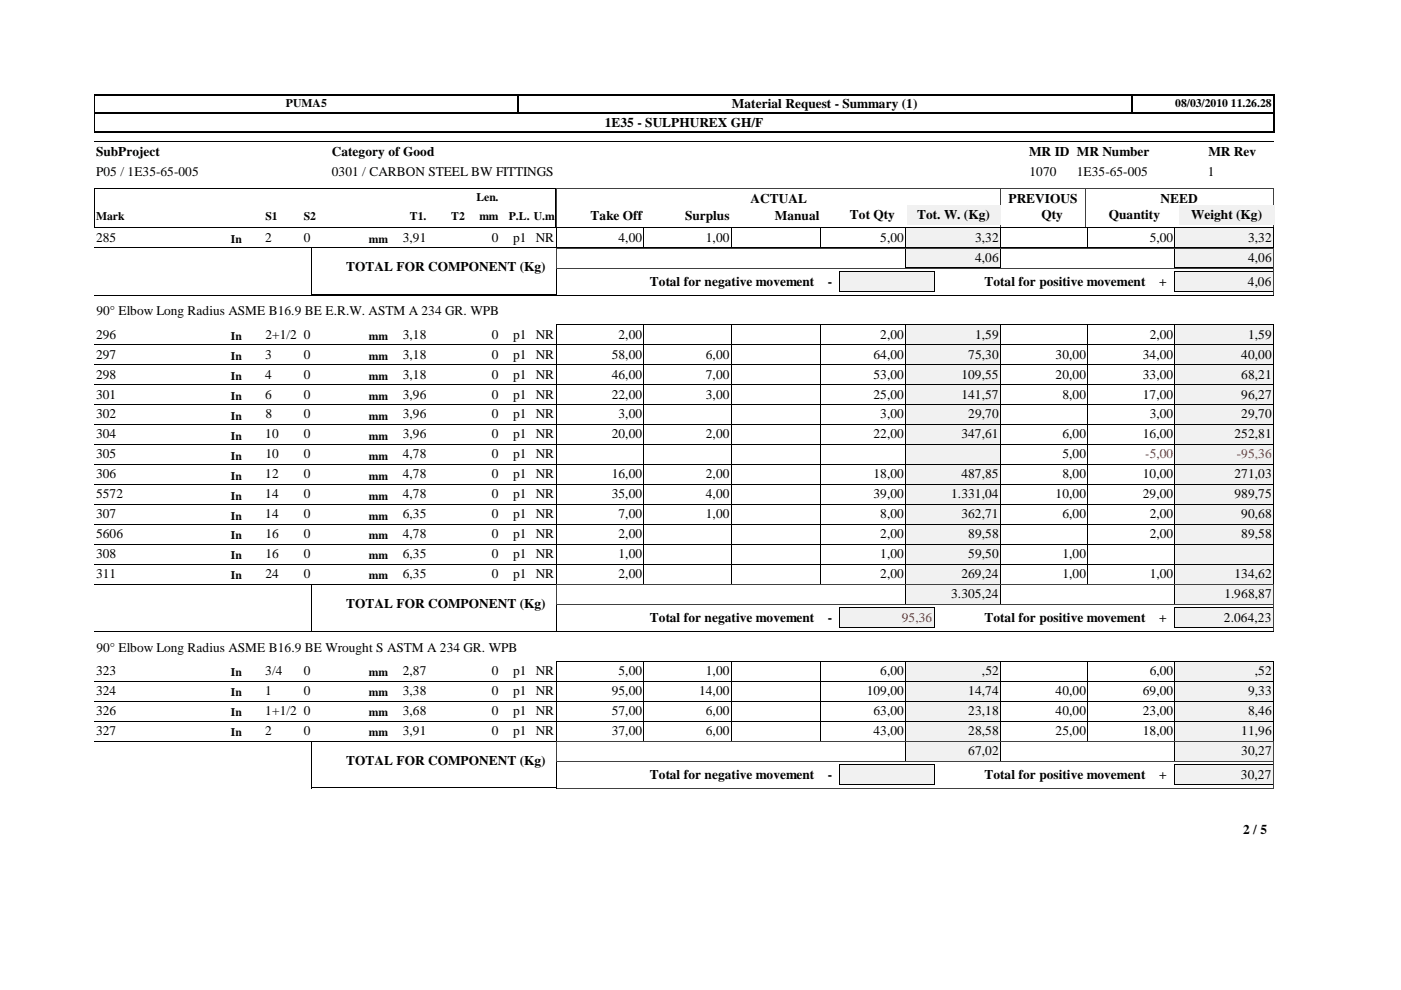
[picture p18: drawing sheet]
<svg xmlns="http://www.w3.org/2000/svg" width="297mm" height="210mm" viewBox="0 0 297 210" stroke-linecap="round" stroke-linejoin="round" font-family="sans-serif">
<defs><g id="words">
<g font-size="2.8">
<text x="155.2" y="22.9">Material Request - Summary (1)</text>
<text x="128.2" y="26.8">1E35 - SULPHUREX GH/F</text>
<text x="20.4" y="33.1">SubProject</text>
<text x="70.4" y="33">Category of Good</text>
<text x="218.2" y="33">MR ID MR Number</text>
<text x="256.2" y="33">MR Rev</text>
<text x="20.4" y="37.3">P05 / 1E35-65-005</text>
<text x="70.4" y="37.2">0301 / CARBON STEEL BW FITTINGS</text>
<text x="218.3" y="37.2">1070</text>
<text x="228.3" y="37.2">1E35-65-005</text>
<text x="256.1" y="37.2">1</text>
<text x="125.2" y="46.7">Take Off</text>
<text x="145.2" y="46.7">Surplus</text>
<text x="159.1" y="43">ACTUAL</text>
<text x="164.3" y="46.7">Manual</text>
<text x="180.2" y="46.4">Tot Qty</text>
<text x="194.4" y="46.4">Tot. W. (Kg)</text>
<text x="213.8" y="43">PREVIOUS</text>
<text x="220.8" y="46.4">Qty</text>
<text x="235.1" y="46.4">Quantity</text>
<text x="246.1" y="43">NEED</text>
<text x="252.6" y="46.4">Weight (Kg)</text>
<text x="20.4" y="51.3">285</text>
<text x="56.3" y="51.3">2</text>
<text x="64.4" y="51.3">0</text>
<text x="85.4" y="51.3">3,91</text>
<text x="104.3" y="51.3">0</text>
<text x="108.8" y="51.3">p1 NR</text>
<text x="131.1" y="51.3">4,00</text>
<text x="149.6" y="51.3">1,00</text>
<text x="186.6" y="51.3">5,00</text>
<text x="206.8" y="51.3">3,32</text>
<text x="243.8" y="51.3">5,00</text>
<text x="264.6" y="51.3">3,32</text>
<text x="73.4" y="57.5">TOTAL FOR COMPONENT (Kg)</text>
<text x="206.8" y="55.5">4,06</text>
<text x="264.6" y="55.5">4,06</text>
<text x="137.7" y="60.6">Total for negative movement</text>
<text x="175.5" y="60.6">-</text>
<text x="208.7" y="60.6">Total for positive movement</text>
<text x="245.7" y="60.6">+</text>
<text x="264.5" y="60.5">4,06</text>
<text x="20.4" y="71.8">296</text>
<text x="20.4" y="66.9">90° Elbow Long Radius ASME B16.9 BE E.R.W. ASTM A 234 GR. WPB</text>
<text x="56.3" y="71.8">2+1/2 0</text>
<text x="85.4" y="71.8">3,18</text>
<text x="104.3" y="71.8">0</text>
<text x="108.8" y="71.8">p1 NR</text>
<text x="131.1" y="71.8">2,00</text>
<text x="186.6" y="71.8">2,00</text>
<text x="206.8" y="71.8">1,59</text>
<text x="243.8" y="71.8">2,00</text>
<text x="264.6" y="71.8">1,59</text>
<text x="20.4" y="76">297</text>
<text x="56.3" y="76">3</text>
<text x="64.4" y="76">0</text>
<text x="85.4" y="76">3,18</text>
<text x="104.3" y="76">0</text>
<text x="108.8" y="76">p1 NR</text>
<text x="129.7" y="76">58,00</text>
<text x="149.6" y="76">6,00</text>
<text x="185.2" y="76">64,00</text>
<text x="205.3" y="76">75,30</text>
<text x="223.8" y="76">30,00</text>
<text x="242.3" y="76">34,00</text>
<text x="263.2" y="76">40,00</text>
<text x="20.4" y="80.3">298</text>
<text x="56.3" y="80.3">4</text>
<text x="64.4" y="80.3">0</text>
<text x="85.4" y="80.3">3,18</text>
<text x="104.3" y="80.3">0</text>
<text x="108.8" y="80.3">p1 NR</text>
<text x="129.7" y="80.3">46,00</text>
<text x="149.6" y="80.3">7,00</text>
<text x="185.2" y="80.3">53,00</text>
<text x="203.8" y="80.3">109,55</text>
<text x="223.8" y="80.3">20,00</text>
<text x="242.3" y="80.3">33,00</text>
<text x="263.2" y="80.3">68,21</text>
<text x="20.4" y="84.5">301</text>
<text x="20.4" y="88.7">302</text>
<text x="56.3" y="84.5">6</text>
<text x="56.3" y="88.7">8</text>
<text x="64.4" y="84.5">0</text>
<text x="64.4" y="88.7">0</text>
<text x="85.4" y="84.5">3,96</text>
<text x="85.4" y="88.7">3,96</text>
<text x="104.3" y="84.5">0</text>
<text x="104.3" y="88.7">0</text>
<text x="108.8" y="84.5">p1 NR</text>
<text x="108.8" y="88.7">p1 NR</text>
<text x="129.7" y="84.5">22,00</text>
<text x="131.1" y="88.7">3,00</text>
<text x="149.6" y="84.5">3,00</text>
<text x="185.2" y="84.5">25,00</text>
<text x="186.6" y="88.7">3,00</text>
<text x="203.8" y="84.5">141,57</text>
<text x="205.3" y="88.7">29,70</text>
<text x="225.3" y="84.5">8,00</text>
<text x="242.3" y="84.5">17,00</text>
<text x="243.8" y="88.7">3,00</text>
<text x="263.2" y="84.5">96,27</text>
<text x="263.2" y="88.7">29,70</text>
<text x="20.4" y="93">304</text>
<text x="56.3" y="93">10</text>
<text x="64.4" y="93">0</text>
<text x="85.4" y="93">3,96</text>
<text x="104.3" y="93">0</text>
<text x="108.8" y="93">p1 NR</text>
<text x="129.7" y="93">20,00</text>
<text x="149.6" y="93">2,00</text>
<text x="185.2" y="93">22,00</text>
<text x="203.8" y="93">347,61</text>
<text x="225.3" y="93">6,00</text>
<text x="242.3" y="93">16,00</text>
<text x="261.7" y="93">252,81</text>
<text x="20.4" y="97.2">305</text>
<text x="20.4" y="101.4">306</text>
<text x="56.3" y="101.4">12</text>
<text x="56.3" y="97.2">10</text>
<text x="64.4" y="101.4">0</text>
<text x="64.4" y="97.2">0</text>
<text x="85.4" y="97.2">4,78</text>
<text x="85.4" y="101.4">4,78</text>
<text x="104.3" y="101.4">0</text>
<text x="104.3" y="97.2">0</text>
<text x="108.8" y="101.4">p1 NR</text>
<text x="108.8" y="97.2">p1 NR</text>
<text x="129.7" y="101.4">16,00</text>
<text x="149.6" y="101.4">2,00</text>
<text x="185.2" y="101.4">18,00</text>
<text x="203.8" y="101.4">487,85</text>
<text x="225.3" y="97.2">5,00</text>
<text x="225.3" y="101.4">8,00</text>
<text x="242.3" y="101.4">10,00</text>
<text x="261.7" y="101.4">271,03</text>
<text x="20.4" y="105.7">5572</text>
<text x="56.3" y="105.7">14</text>
<text x="64.4" y="105.7">0</text>
<text x="85.4" y="105.7">4,78</text>
<text x="104.3" y="105.7">0</text>
<text x="108.8" y="105.7">p1 NR</text>
<text x="129.7" y="105.7">35,00</text>
<text x="149.6" y="105.7">4,00</text>
<text x="185.2" y="105.7">39,00</text>
<text x="201.7" y="105.7">1.331,04</text>
<text x="223.8" y="105.7">10,00</text>
<text x="242.3" y="105.7">29,00</text>
<text x="261.7" y="105.7">989,75</text>
<text x="20.4" y="109.9">307</text>
<text x="56.3" y="109.9">14</text>
<text x="64.4" y="109.9">0</text>
<text x="85.4" y="109.9">6,35</text>
<text x="104.3" y="109.9">0</text>
<text x="108.8" y="109.9">p1 NR</text>
<text x="131.1" y="109.9">7,00</text>
<text x="149.6" y="109.9">1,00</text>
<text x="186.6" y="109.9">8,00</text>
<text x="203.8" y="109.9">362,71</text>
<text x="225.3" y="109.9">6,00</text>
<text x="243.8" y="109.9">2,00</text>
<text x="263.2" y="109.9">90,68</text>
<text x="20.4" y="114.1">5606</text>
<text x="20.4" y="118.4">308</text>
<text x="56.3" y="114.1">16</text>
<text x="56.3" y="118.4">16</text>
<text x="64.4" y="114.1">0</text>
<text x="64.4" y="118.4">0</text>
<text x="85.4" y="114.1">4,78</text>
<text x="85.4" y="118.4">6,35</text>
<text x="104.3" y="114.1">0</text>
<text x="104.3" y="118.4">0</text>
<text x="108.8" y="114.1">p1 NR</text>
<text x="108.8" y="118.4">p1 NR</text>
<text x="131.1" y="114.1">2,00</text>
<text x="131.1" y="118.4">1,00</text>
<text x="186.6" y="114.1">2,00</text>
<text x="186.6" y="118.4">1,00</text>
<text x="205.3" y="114.1">89,58</text>
<text x="205.3" y="118.4">59,50</text>
<text x="225.3" y="118.4">1,00</text>
<text x="243.8" y="114.1">2,00</text>
<text x="263.2" y="114.1">89,58</text>
<text x="20.4" y="122.6">311</text>
<text x="56.3" y="122.6">24</text>
<text x="64.4" y="122.6">0</text>
<text x="85.4" y="122.6">6,35</text>
<text x="104.3" y="122.6">0</text>
<text x="108.8" y="122.6">p1 NR</text>
<text x="131.1" y="122.6">2,00</text>
<text x="186.6" y="122.6">2,00</text>
<text x="203.8" y="122.6">269,24</text>
<text x="225.3" y="122.6">1,00</text>
<text x="243.8" y="122.6">1,00</text>
<text x="261.7" y="122.6">134,62</text>
<text x="73.4" y="128.9">TOTAL FOR COMPONENT (Kg)</text>
<text x="137.7" y="131.9">Total for negative movement</text>
<text x="175.5" y="131.9">-</text>
<text x="201.7" y="126.8">3.305,24</text>
<text x="208.7" y="131.9">Total for positive movement</text>
<text x="245.7" y="131.9">+</text>
<text x="259.5" y="131.9">2.064,23</text>
<text x="259.6" y="126.8">1.968,87</text>
<text x="20.4" y="143.2">323</text>
<text x="20.4" y="138.3">90° Elbow Long Radius ASME B16.9 BE Wrought S ASTM A 234 GR. WPB</text>
<text x="56.3" y="143.2">3/4</text>
<text x="64.4" y="143.2">0</text>
<text x="85.4" y="143.2">2,87</text>
<text x="104.3" y="143.2">0</text>
<text x="108.8" y="143.2">p1 NR</text>
<text x="131.1" y="143.2">5,00</text>
<text x="149.6" y="143.2">1,00</text>
<text x="186.6" y="143.2">6,00</text>
<text x="208.2" y="143.2">,52</text>
<text x="243.8" y="143.2">6,00</text>
<text x="266.1" y="143.2">,52</text>
<text x="20.4" y="147.4">324</text>
<text x="56.3" y="147.4">1</text>
<text x="64.4" y="147.4">0</text>
<text x="85.4" y="147.4">3,38</text>
<text x="104.3" y="147.4">0</text>
<text x="108.8" y="147.4">p1 NR</text>
<text x="129.7" y="147.4">95,00</text>
<text x="148.2" y="147.4">14,00</text>
<text x="183.8" y="147.4">109,00</text>
<text x="205.3" y="147.4">14,74</text>
<text x="223.8" y="147.4">40,00</text>
<text x="242.3" y="147.4">69,00</text>
<text x="264.6" y="147.4">9,33</text>
<text x="20.4" y="151.6">326</text>
<text x="20.4" y="155.9">327</text>
<text x="56.3" y="151.6">1+1/2 0</text>
<text x="56.3" y="155.9">2</text>
<text x="64.4" y="155.9">0</text>
<text x="85.4" y="151.6">3,68</text>
<text x="85.4" y="155.9">3,91</text>
<text x="104.3" y="155.9">0</text>
<text x="104.3" y="151.6">0</text>
<text x="108.8" y="155.9">p1 NR</text>
<text x="108.8" y="151.6">p1 NR</text>
<text x="129.7" y="151.6">57,00</text>
<text x="129.7" y="155.9">37,00</text>
<text x="149.6" y="155.9">6,00</text>
<text x="149.6" y="151.6">6,00</text>
<text x="185.2" y="151.6">63,00</text>
<text x="185.2" y="155.9">43,00</text>
<text x="205.3" y="151.6">23,18</text>
<text x="205.3" y="155.9">28,58</text>
<text x="223.8" y="151.6">40,00</text>
<text x="223.8" y="155.9">25,00</text>
<text x="242.3" y="151.6">23,00</text>
<text x="242.3" y="155.9">18,00</text>
<text x="263.2" y="155.9">11,96</text>
<text x="264.6" y="151.6">8,46</text>
<text x="205.3" y="160.1">67,02</text>
<text x="263.2" y="160.1">30,27</text>
<text x="73.4" y="162.1">TOTAL FOR COMPONENT (Kg)</text>
<text x="137.7" y="165.2">Total for negative movement</text>
<text x="175.5" y="165.2">-</text>
<text x="208.7" y="165.2">Total for positive movement</text>
<text x="245.7" y="165.2">+</text>
<text x="263.1" y="165.1">30,27</text>
<text x="263.6" y="176.9">2 / 5</text>
</g>
<g font-size="2.8" fill="#f00">
<text x="242.8" y="97.2">-5,00</text>
<text x="262.3" y="97.2">-95,36</text>
<text x="191.2" y="131.9">95,36</text>
</g>
<g font-size="2.5">
<text x="60.6" y="22.6">PUMA5</text>
<text x="249.2" y="22.6">08/03/2010 11.26.28</text>
<text x="20.4" y="46.7">Mark</text>
<text x="56.3" y="46.7">S1</text>
<text x="64.4" y="46.7">S2</text>
<text x="86.9" y="46.7">T1.</text>
<text x="95.7" y="46.7">T2</text>
<text x="101" y="42.7">Len.</text>
<text x="101.6" y="46.7">mm</text>
<text x="107.9" y="46.7">P.L. U.m</text>
<text x="49" y="51.5">In</text>
<text x="78.2" y="51.5">mm</text>
<text x="49" y="72.1">In</text>
<text x="49" y="76.3">In</text>
<text x="78.2" y="72.1">mm</text>
<text x="78.2" y="76.3">mm</text>
<text x="49" y="80.5">In</text>
<text x="78.2" y="80.5">mm</text>
<text x="49" y="84.8">In</text>
<text x="49" y="89">In</text>
<text x="78.2" y="84.8">mm</text>
<text x="78.2" y="89">mm</text>
<text x="49" y="93.2">In</text>
<text x="78.2" y="93.2">mm</text>
<text x="49" y="97.5">In</text>
<text x="49" y="101.7">In</text>
<text x="78.2" y="97.5">mm</text>
<text x="78.2" y="101.7">mm</text>
<text x="49" y="105.9">In</text>
<text x="78.2" y="105.9">mm</text>
<text x="49" y="110.2">In</text>
<text x="78.2" y="110.2">mm</text>
<text x="49" y="114.4">In</text>
<text x="49" y="118.6">In</text>
<text x="78.2" y="114.4">mm</text>
<text x="78.2" y="118.6">mm</text>
<text x="49" y="122.9">In</text>
<text x="78.2" y="122.9">mm</text>
<text x="49" y="143.4">In</text>
<text x="78.2" y="143.4">mm</text>
<text x="49" y="147.7">In</text>
<text x="78.2" y="147.7">mm</text>
<text x="49" y="151.9">In</text>
<text x="78.2" y="151.9">mm</text>
<text x="49" y="156.1">In</text>
<text x="78.2" y="156.1">mm</text>
</g>
</g></defs>
<path d="M270.1 20v4.1M20 20.1h250.3M20 24h250.3M20 27.9h250.3" fill="none" stroke="#000" stroke-width=".25"/>
<path d="M239.9 20v4.1" fill="none" stroke="#000" stroke-width=".38"/>
<path d="M109.9 20v4.1" fill="none" stroke="#000" stroke-width=".34"/>
<path d="M20.1 20v8M20 30h250M20 39.9h97.9M20 39.9v8.3l97.9 .1v-8.4" fill="none" stroke="#000" stroke-width=".21"/>
<path d="M20 24h250.3M270.1 23.9v4.1" fill="none" stroke="#000" stroke-width=".3"/>
<path d="M118 39.9h152M118 39.9v8.3h152M212.1 39.9v8.4M212.2 39.9v8.4M230.1 39.9v8.4M270 39.9v8.4" fill="none" stroke="#404040" stroke-width=".21"/>
<path d="M99.6 43.9h6.4v3.8h-6.4z" fill="#fff"/>
<g fill="#f1f1f1">
<path d="M192.3 43.4h19.8v4.2h-19.8z"/>
<path d="M250 43.4h20.2v4.2h-20.2z"/>
</g>
<path d="M118 48.3h74.1M118 48.3v4.2M136.5 48.3v4.2M155 48.3v4.2M174 48.3v4.2M192 48.3l.1 4.2h-172.1M212.1 48.3h37M212.1 48.3v4.2M230.6 48.3v4.2M249.1 48.3v4.2h-37" fill="none" stroke="#000" stroke-width=".21"/>
<path d="M192.1 48.3h20v4.2h-20z" fill="#f1f1f1"/>
<path d="M192 48.3h20.1M192 48.3v4.2h20.1v-4.2" fill="none" stroke="#000" stroke-width=".21"/>
<path d="M249.1 48.3h20.9v4.2h-20.9z" fill="#f1f1f1"/>
<path d="M249.1 48.3h20.9M249.1 52.5h20.9M249.1 48.3v4.2M270 48.3v4.2" fill="none" stroke="#000" stroke-width=".21"/>
<path d="M192.1 52.5h20v4.2h-20z" fill="#f1f1f1"/>
<path d="M192 52.5h20.1M192 52.5v4.2l20.1 .1v-4.3" fill="none" stroke="#000" stroke-width=".21"/>
<path d="M249.1 52.5h20.9v4.2h-20.9z" fill="#f1f1f1"/>
<path d="M249.1 52.5h20.9M249.1 56.7h20.9M249.1 52.5v4.3M270 52.5v4.3" fill="none" stroke="#000" stroke-width=".21"/>
<path d="M249.1 57.5h20.8v4.2h-20.8z" fill="#f1f1f1"/>
<path d="M249 57.5h21l-.1 4.3-20.9-.1z" fill="none" stroke="#000" stroke-width=".21"/>
<path d="M178 57.5h20v4.2h-20z" fill="#f1f1f1"/>
<g fill="none" stroke="#000" stroke-width=".21">
<path d="M66 52.5h52.1M66 52.5v10M118 52.5v10M177.9 57.5h20.2v4.3l-20.2-.1zM20 62.6h250M20 73h172.1M66 62.5h52.1M118 73.1v-4.3h74.1l-.1 4.3M136.5 68.8v4.3M155 68.8v4.3M174 68.8v4.3M212.1 68.8h37v4.3"/>
<path d="M212.1 73h37M212.1 68.8v4.3M230.6 68.8v4.3"/>
</g>
<path d="M118 56.9v-4.3h152.1v4.3M118 56.8v5.8h152.1v-5.8h-152.1" fill="none" stroke="#404040" stroke-width=".21"/>
<path d="M192.1 68.8h20v4.2h-20z" fill="#f1f1f1"/>
<path d="M192 73h20.1M192 73.1v-4.3h20.1v4.3" fill="none" stroke="#000" stroke-width=".21"/>
<path d="M249.1 68.8h20.9v4.2h-20.9z" fill="#f1f1f1"/>
<path d="M20 77.3h172l.1-4.3h-74.1v4.3M136.5 73v4.3M155 73v4.3M174 73v4.3M212.1 73h57.9M212.1 73v4.3M230.6 73v4.3M249.1 68.8h20.9M249.1 68.8v8.5h-37M270 68.8v4.3" fill="none" stroke="#000" stroke-width=".21"/>
<path d="M192.1 73h20v4.3h-20z" fill="#f1f1f1"/>
<path d="M192 73h20.1v4.3h-20.1z" fill="none" stroke="#000" stroke-width=".21"/>
<path d="M249.1 73h20.9v4.3h-20.9z" fill="#f1f1f1"/>
<path d="M136.5 77.3v4.2M155 77.3v4.2M174 77.3v4.2M212.1 77.3h57.9M212.1 77.3v4.2M230.6 77.3v4.2M249.1 73h20.9M249.1 73v8.5h-37M270 73v4.3M20 81.5h172l.1-4.2h-74.1v4.2" fill="none" stroke="#000" stroke-width=".21"/>
<path d="M192.1 77.3h20v4.2h-20z" fill="#f1f1f1"/>
<path d="M192 77.3h20.1v4.2h-20.1z" fill="none" stroke="#000" stroke-width=".21"/>
<path d="M249.1 77.3h20.9v4.2h-20.9z" fill="#f1f1f1"/>
<path d="M249.1 77.3h20.9M249.1 77.3v8.5l-37-.1M270 77.3v4.2M118 81.5h74.1M118 81.5v4.3M136.5 81.5v4.3M155 81.5v4.3M174 81.5v4.3M192 81.5l.1 4.2h-172.1M212.1 81.5h57.9M212.1 81.5v4.3M230.6 81.5v4.3" fill="none" stroke="#000" stroke-width=".21"/>
<path d="M192.1 81.5h20v4.2h-20z" fill="#f1f1f1"/>
<path d="M192 81.5h20.1M192 81.5v4.2l20.1 .1v-4.3" fill="none" stroke="#000" stroke-width=".21"/>
<path d="M249.1 81.5h20.9v4.2h-20.9z" fill="#f1f1f1"/>
<path d="M118 85.7h74.1M118 85.7v4.3M136.5 85.7v4.3M155 85.7v4.3M174 85.7v4.3M192 85.7l.1 4.3h-172.1M212.1 85.7h57.9M212.1 85.7v4.3M230.6 85.7v4.3M249.1 81.5h20.9M249.1 81.5v8.5h-37M270 81.5v4.3" fill="none" stroke="#000" stroke-width=".21"/>
<path d="M192.1 85.7h20v4.3h-20z" fill="#f1f1f1"/>
<path d="M192 85.7h20.1M192 85.7v4.3h20.1v-4.3" fill="none" stroke="#000" stroke-width=".21"/>
<path d="M249.1 85.7h20.9v4.3h-20.9z" fill="#f1f1f1"/>
<g fill="none" stroke="#000" stroke-width=".21">
<path d="M20 94.2h172.1M118 90h74.1M118 90v4.2M136.5 90v4.2M155 90v4.2M174 90v4.2M192 90v4.2M212.1 90h57.9M212.1 94.2h37M212.1 90v4.2M230.6 90v4.2M249.1 85.7h20.9"/>
<path d="M249.1 85.7v8.5M270 85.7v4.3"/>
</g>
<path d="M192.1 90h20v4.2h-20z" fill="#f1f1f1"/>
<path d="M192 90h20.1M192 94.2h20.1M192 90v4.2M212.1 90v4.2" fill="none" stroke="#000" stroke-width=".21"/>
<path d="M249.1 90h20.9v4.2h-20.9z" fill="#f1f1f1"/>
<path d="M20 98.4h172.1M118 98.5v-4.3h74.1l-.1 4.3M136.5 94.2v4.3M155 94.2v4.3M174 94.2v4.3M212.1 94.2h57.9M212.1 98.4h37M212.1 94.2v4.3M230.6 94.2v4.3M249.1 90h20.9M249.1 90v8.5M270 90v4.2" fill="none" stroke="#000" stroke-width=".21"/>
<path d="M192.1 94.2h20v4.2h-20z" fill="#f1f1f1"/>
<path d="M192 98.4h20.1M192 98.5v-4.3h20.1v4.3" fill="none" stroke="#000" stroke-width=".21"/>
<path d="M249.1 94.2h20.9v4.2h-20.9z" fill="#f1f1f1"/>
<path d="M136.5 98.4v4.3M155 98.4v4.3M174 98.4v4.3M212.1 98.4h57.9M212.1 98.4v4.3M230.6 98.4v4.3M249.1 94.2h20.9M249.1 94.2v8.5M270 94.2v4.3M20 102.7h172.1M118 102.7v-4.3h74.1l-.1 4.3M212.1 102.7h37" fill="none" stroke="#000" stroke-width=".21"/>
<path d="M192.1 98.4h20v4.3h-20z" fill="#f1f1f1"/>
<path d="M192 102.7h20.1M192 102.7v-4.3h20.1v4.3" fill="none" stroke="#000" stroke-width=".21"/>
<path d="M249.1 98.4h20.9v4.3h-20.9z" fill="#f1f1f1"/>
<path d="M249.1 98.4h20.9M249.1 98.4v8.5h-37M270 98.4v4.3M20 106.9h172l.1-4.2h-74.1v4.2M136.5 102.7v4.2M155 102.7v4.2M174 102.7v4.2M212.1 102.7h57.9M212.1 102.7v4.2M230.6 102.7v4.2" fill="none" stroke="#000" stroke-width=".21"/>
<path d="M192.1 102.7h20v4.2h-20z" fill="#f1f1f1"/>
<path d="M192 102.7h20.1v4.2h-20.1z" fill="none" stroke="#000" stroke-width=".21"/>
<path d="M249.1 102.7h20.9v4.2h-20.9z" fill="#f1f1f1"/>
<path d="M20 111.1l172 .1 .1-4.3h-74.1v4.3M136.5 106.9v4.3M155 106.9v4.3M174 106.9v4.3M212.1 106.9h57.9M212.1 106.9v4.3M230.6 106.9v4.3M249.1 102.7h20.9M249.1 102.7v8.5l-37-.1M270 102.7v4.2" fill="none" stroke="#000" stroke-width=".21"/>
<path d="M192.1 106.9h20v4.2h-20z" fill="#f1f1f1"/>
<path d="M192 106.9h20.1v4.3l-20.1-.1z" fill="none" stroke="#000" stroke-width=".21"/>
<path d="M249.1 106.9h20.9v4.2h-20.9z" fill="#f1f1f1"/>
<path d="M20 115.4h172l.1-4.3h-74.1v4.3M136.5 111.1v4.3M155 111.1v4.3M174 111.1v4.3M212.1 111.1h57.9M212.1 111.1v4.3M230.6 111.1v4.3M249.1 106.9h20.9M249.1 106.9v8.5h-37M270 106.9v4.3" fill="none" stroke="#000" stroke-width=".21"/>
<path d="M192.1 111.1h20v4.3h-20z" fill="#f1f1f1"/>
<path d="M192 111.1h20.1v4.3h-20.1z" fill="none" stroke="#000" stroke-width=".21"/>
<path d="M249.1 111.1h20.9v4.3h-20.9z" fill="#f1f1f1"/>
<path d="M118 115.4h74.1M118 115.4v4.2M136.5 115.4v4.2M155 115.4v4.2M174 115.4v4.2M192 115.4l.1 4.2h-172.1M212.1 115.4h57.9M212.1 115.4v4.2M230.6 115.4v4.2M249.1 111.1h20.9M249.1 111.1v8.5h-37M270 111.1v4.3" fill="none" stroke="#000" stroke-width=".21"/>
<path d="M192.1 115.4h20v4.2h-20z" fill="#f1f1f1"/>
<path d="M192 115.4h20.1M192 115.4v4.2h20.1v-4.2" fill="none" stroke="#000" stroke-width=".21"/>
<path d="M249.1 115.4h20.9v4.2h-20.9z" fill="#f1f1f1"/>
<path d="M118 119.6h74.1M118 119.6v4.3M136.5 119.6v4.3M155 119.6v4.3M174 119.6v4.3M192 119.6l.1 4.2h-172.1M212.1 119.6h57.9M212.1 119.6v4.3M230.6 119.6v4.3M249.1 115.4h20.9M249.1 115.4v8.5l-37-.1M270 115.4v4.2" fill="none" stroke="#000" stroke-width=".21"/>
<path d="M192.1 119.6h20v4.2h-20z" fill="#f1f1f1"/>
<path d="M192 119.6h20.1M192 119.6v4.2l20.1 .1v-4.3" fill="none" stroke="#000" stroke-width=".21"/>
<path d="M249.1 119.6h20.9v4.2h-20.9z" fill="#f1f1f1"/>
<path d="M249.1 119.6h20.9M249.1 119.6v4.3M270 119.6v4.3M249.1 123.8h20.9" fill="none" stroke="#000" stroke-width=".21"/>
<path d="M192.1 123.8h20v4.3h-20z" fill="#f1f1f1"/>
<path d="M192 123.8h20.1M192 128.1h20.1M192 123.8v4.3M212.1 123.8v4.3" fill="none" stroke="#000" stroke-width=".21"/>
<path d="M249.1 123.8h20.9v4.3h-20.9z" fill="#f1f1f1"/>
<path d="M249.1 123.8h20.9M249.1 128.1h20.9M249.1 123.8v4.3M270 123.8v4.3" fill="none" stroke="#000" stroke-width=".21"/>
<path d="M249.1 128.9h20.8v4.2h-20.8z" fill="#f1f1f1"/>
<path d="M249 128.8h21M249.1 128.8l-.1 4.3h20.9v-4.3" fill="none" stroke="#000" stroke-width=".21"/>
<path d="M178 128.9h20v4.2h-20z" fill="#f1f1f1"/>
<g fill="none" stroke="#000" stroke-width=".21">
<path d="M20 134h250M66 123.8h52.1M66 133.8h52.1M66 123.8v10M118 123.8v10M177.9 128.8h20.2M177.9 128.8v4.3h20.2v-4.3M118 140.2h74.1M118 140.2v4.2M136.5 140.2v4.2M155 140.2v4.2M174 140.2v4.2"/>
<path d="M192 140.2l.1 4.2h-172.1M212.1 140.2h37M212.1 140.2v4.2M230.6 140.2v4.2M249.1 140.2v4.2h-37"/>
</g>
<path d="M118 128.1v5.8h152.1v-5.7h-152.1v-4.3h152.1v4.3" fill="none" stroke="#404040" stroke-width=".21"/>
<path d="M192.1 140.2h20v4.2h-20z" fill="#f1f1f1"/>
<path d="M192 140.2h20.1M192 140.2v4.2h20.1v-4.2" fill="none" stroke="#000" stroke-width=".21"/>
<path d="M249.1 140.2h20.9v4.2h-20.9z" fill="#f1f1f1"/>
<path d="M118 144.4h74.1M118 144.4v4.3M136.5 144.4v4.3M155 144.4v4.3M174 144.4v4.3M192 144.4l.1 4.3h-172.1M212.1 144.4h57.9M212.1 144.4v4.3M230.6 144.4v4.3M249.1 140.2h20.9M249.1 140.2v8.5h-37M270 140.2v4.2" fill="none" stroke="#000" stroke-width=".21"/>
<path d="M192.1 144.4h20v4.2h-20z" fill="#f1f1f1"/>
<path d="M192 144.4h20.1M192 144.4v4.3h20.1v-4.3" fill="none" stroke="#000" stroke-width=".21"/>
<path d="M249.1 144.4h20.9v4.2h-20.9z" fill="#f1f1f1"/>
<g fill="none" stroke="#000" stroke-width=".21">
<path d="M20 152.9h172.1M118 148.7h74.1M118 148.6v4.3M136.5 148.6v4.3M155 148.6v4.3M174 148.6v4.3M192 148.6v4.3M212.1 148.7h57.9M212.1 152.9h37M212.1 148.6v4.3M230.6 148.6v4.3M249.1 144.4h20.9"/>
<path d="M249.1 144.4v8.5M270 144.4v4.3"/>
</g>
<path d="M192.1 148.6h20v4.3h-20z" fill="#f1f1f1"/>
<path d="M192 148.7h20.1M192 152.9h20.1M192 148.6v4.3M212.1 148.6v4.3" fill="none" stroke="#000" stroke-width=".21"/>
<path d="M249.1 148.6h20.9v4.3h-20.9z" fill="#f1f1f1"/>
<path d="M20 157.1h172.1M118 157.1v-4.2h74.1l-.1 4.2M136.5 152.9v4.2M155 152.9v4.2M174 152.9v4.2M212.1 152.9h57.9M212.1 157.1h37M212.1 152.9v4.2M230.6 152.9v4.2M249.1 148.7h20.9M249.1 148.6v8.5M270 148.6v4.3" fill="none" stroke="#000" stroke-width=".21"/>
<path d="M192.1 152.9h20v4.2h-20z" fill="#f1f1f1"/>
<path d="M192 157.1h20.1M192 157.1v-4.2h20.1v4.2" fill="none" stroke="#000" stroke-width=".21"/>
<path d="M249.1 152.9h20.9v4.2h-20.9z" fill="#f1f1f1"/>
<path d="M249.1 152.9h20.9M249.1 157.1h20.9M249.1 152.9v4.2M270 152.9v4.2" fill="none" stroke="#000" stroke-width=".21"/>
<path d="M192.1 157.1h20v4.2h-20z" fill="#f1f1f1"/>
<path d="M192 161.4h20.1M192 161.4v-4.3h20.1v4.3" fill="none" stroke="#000" stroke-width=".21"/>
<path d="M249.1 157.1h20.9v4.2h-20.9z" fill="#f1f1f1"/>
<path d="M249.1 157.1h20.9M249.1 157.1v4.3M270 157.1v4.3M249.1 161.4h20.9" fill="none" stroke="#000" stroke-width=".21"/>
<path d="M249.1 162.1h20.8v4.2h-20.8z" fill="#f1f1f1"/>
<path d="M249 162.1h21M249 166.3h21M249.1 162.1v4.3M269.9 162.1v4.3" fill="none" stroke="#000" stroke-width=".21"/>
<path d="M178 162.1h20v4.2h-20z" fill="#f1f1f1"/>
<path d="M66 157.1h52.1l-.1 10h-52zM177.9 162.1h20.2M177.9 166.3h20.2M177.9 162.1v4.3M198.1 162.1v4.3" fill="none" stroke="#000" stroke-width=".21"/>
<path d="M118 157.2h152.1M118 157.2v4.2h152.1M270.1 157.2v4.3M118 167.2h152.1M118 161.4v5.8M270.1 161.4v5.8" fill="none" stroke="#404040" stroke-width=".21"/>
<use href="#words"/>
</svg>
